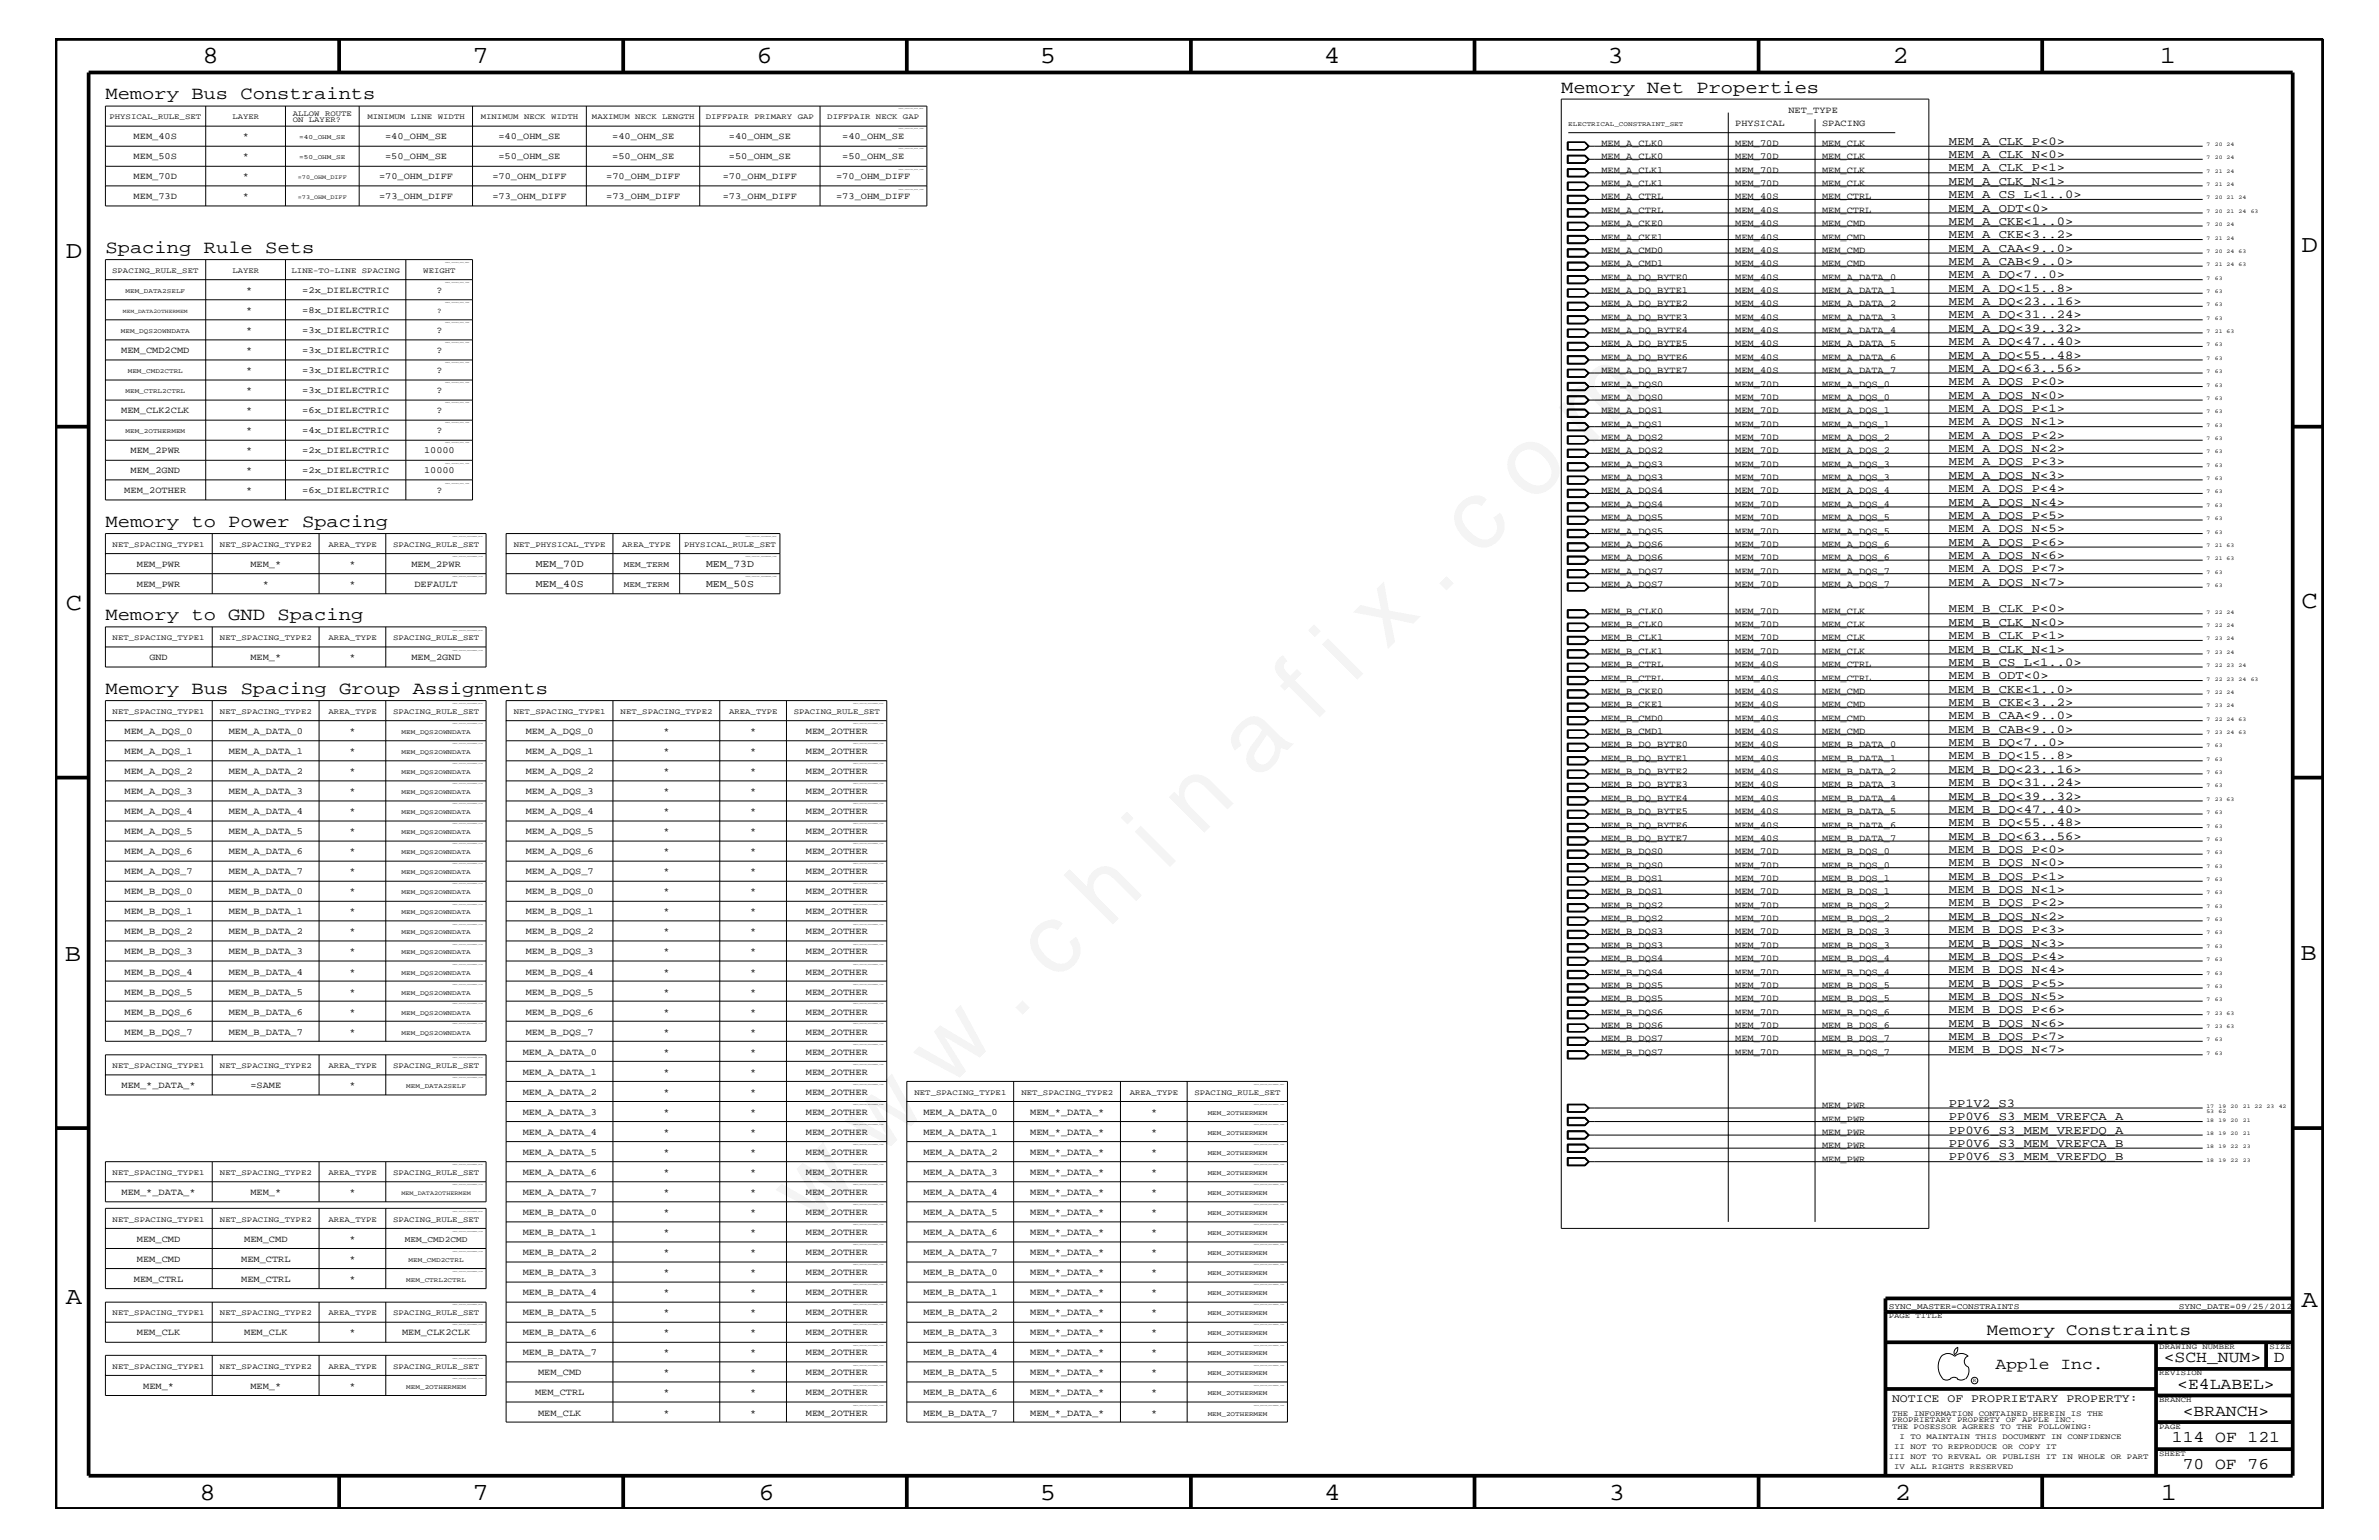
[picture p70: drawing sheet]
<svg xmlns="http://www.w3.org/2000/svg" width="432mm" height="279mm" viewBox="0 0 432 279" stroke-linecap="round" stroke-linejoin="round" font-family="sans-serif">
<defs><g id="words">
<text font-size="17.6" x="147.1" y="222.6" transform="rotate(-45 147.1 222.6)">w w w . c h i n a f i x . c o m</text>
<g font-size="4.5">
<text x="36.7" y="11.5">8</text>
<text x="85.8" y="11.5">7</text>
<text x="137.3" y="11.5">6</text>
<text x="188.7" y="11.5">5</text>
<text x="240.3" y="11.5">4</text>
<text x="291.8" y="11.5">3</text>
<text x="343.5" y="11.5">2</text>
<text x="392" y="11.5">1</text>
<text x="11.9" y="46.8">D</text>
<text x="417.7" y="45.7">D</text>
<text x="11.9" y="110.6">C</text>
<text x="417.7" y="110.3">C</text>
<text x="11.8" y="174.3">B</text>
<text x="417.6" y="174.2">B</text>
<text x="11.9" y="236.7">A</text>
<text x="417.7" y="237.1">A</text>
<text x="36.2" y="272.1">8</text>
<text x="85.8" y="272.1">7</text>
<text x="137.7" y="272.1">6</text>
<text x="188.7" y="272.1">5</text>
<text x="240.4" y="272.1">4</text>
<text x="292" y="272.1">3</text>
<text x="343.9" y="272.1">2</text>
<text x="392.2" y="272.1">1</text>
</g>
<g font-size="3.3">
<text x="19.1" y="18">Memory Bus Constraints</text>
<text x="283.4" y="16.8">Memory Net Properties</text>
<text x="19.1" y="45.9">Spacing Rule Sets</text>
<text x="19.1" y="95.6">Memory to Power Spacing</text>
<text x="19.1" y="112.6">Memory to GND Spacing</text>
<text x="19.1" y="125.9">Memory Bus Spacing Group Assignments</text>
</g>
<g font-size="3">
<text x="360.6" y="242.3">Memory Constraints</text>
<text x="362.2" y="248.4">Apple Inc.</text>
<text x="392.7" y="247.1">&lt;SCH_NUM&gt;</text>
<text x="395.2" y="252">&lt;E4LABEL&gt;</text>
<text x="412.7" y="247.1">D</text>
<text x="396.2" y="256.8">&lt;BRANCH&gt;</text>
<text x="394.2" y="261.6">114 OF 121</text>
<text x="396.2" y="266.6">70 OF 76</text>
</g>
<g font-size="2.2">
<text x="353.7" y="28.6">MEM_A_CLK_N&lt;0&gt;</text>
<text x="353.7" y="26.3">MEM_A_CLK_P&lt;0&gt;</text>
<text x="353.7" y="31.1">MEM_A_CLK_P&lt;1&gt;</text>
<text x="353.7" y="33.6">MEM_A_CLK_N&lt;1&gt;</text>
<text x="353.7" y="35.9">MEM_A_CS_L&lt;1..0&gt;</text>
<text x="353.7" y="38.4">MEM_A_ODT&lt;0&gt;</text>
<text x="353.7" y="40.8">MEM_A_CKE&lt;1..0&gt;</text>
<text x="353.7" y="43.2">MEM_A_CKE&lt;3..2&gt;</text>
<text x="353.7" y="45.7">MEM_A_CAA&lt;9..0&gt;</text>
<text x="353.7" y="48">MEM_A_CAB&lt;9..0&gt;</text>
<text x="353.7" y="50.5">MEM_A_DQ&lt;7..0&gt;</text>
<text x="353.7" y="52.9">MEM_A_DQ&lt;15..8&gt;</text>
<text x="353.7" y="55.3">MEM_A_DQ&lt;23..16&gt;</text>
<text x="353.7" y="57.8">MEM_A_DQ&lt;31..24&gt;</text>
<text x="353.7" y="60.2">MEM_A_DQ&lt;39..32&gt;</text>
<text x="353.7" y="62.6">MEM_A_DQ&lt;47..40&gt;</text>
<text x="353.7" y="65.1">MEM_A_DQ&lt;55..48&gt;</text>
<text x="353.7" y="67.5">MEM_A_DQ&lt;63..56&gt;</text>
<text x="353.7" y="69.9">MEM_A_DQS_P&lt;0&gt;</text>
<text x="353.7" y="72.3">MEM_A_DQS_N&lt;0&gt;</text>
<text x="353.7" y="74.7">MEM_A_DQS_P&lt;1&gt;</text>
<text x="353.7" y="77.2">MEM_A_DQS_N&lt;1&gt;</text>
<text x="353.7" y="79.6">MEM_A_DQS_P&lt;2&gt;</text>
<text x="353.7" y="82">MEM_A_DQS_N&lt;2&gt;</text>
<text x="353.7" y="84.4">MEM_A_DQS_P&lt;3&gt;</text>
<text x="353.7" y="86.9">MEM_A_DQS_N&lt;3&gt;</text>
<text x="353.7" y="89.3">MEM_A_DQS_P&lt;4&gt;</text>
<text x="353.7" y="91.7">MEM_A_DQS_N&lt;4&gt;</text>
<text x="353.7" y="94.2">MEM_A_DQS_P&lt;5&gt;</text>
<text x="353.7" y="99">MEM_A_DQS_P&lt;6&gt;</text>
<text x="353.7" y="96.5">MEM_A_DQS_N&lt;5&gt;</text>
<text x="353.7" y="101.4">MEM_A_DQS_N&lt;6&gt;</text>
<text x="353.7" y="103.8">MEM_A_DQS_P&lt;7&gt;</text>
<text x="353.7" y="106.3">MEM_A_DQS_N&lt;7&gt;</text>
<text x="353.7" y="111.1">MEM_B_CLK_P&lt;0&gt;</text>
<text x="353.7" y="113.6">MEM_B_CLK_N&lt;0&gt;</text>
<text x="353.7" y="115.9">MEM_B_CLK_P&lt;1&gt;</text>
<text x="353.7" y="118.4">MEM_B_CLK_N&lt;1&gt;</text>
<text x="353.7" y="120.8">MEM_B_CS_L&lt;1..0&gt;</text>
<text x="353.7" y="123.2">MEM_B_ODT&lt;0&gt;</text>
<text x="353.7" y="125.7">MEM_B_CKE&lt;1..0&gt;</text>
<text x="353.7" y="128">MEM_B_CKE&lt;3..2&gt;</text>
<text x="353.7" y="130.5">MEM_B_CAA&lt;9..0&gt;</text>
<text x="353.7" y="133">MEM_B_CAB&lt;9..0&gt;</text>
<text x="353.7" y="135.3">MEM_B_DQ&lt;7..0&gt;</text>
<text x="353.7" y="137.8">MEM_B_DQ&lt;15..8&gt;</text>
<text x="353.7" y="140.2">MEM_B_DQ&lt;23..16&gt;</text>
<text x="353.7" y="142.6">MEM_B_DQ&lt;31..24&gt;</text>
<text x="353.7" y="145.1">MEM_B_DQ&lt;39..32&gt;</text>
<text x="353.7" y="147.5">MEM_B_DQ&lt;47..40&gt;</text>
<text x="353.7" y="149.9">MEM_B_DQ&lt;55..48&gt;</text>
<text x="353.7" y="152.3">MEM_B_DQ&lt;63..56&gt;</text>
<text x="353.7" y="154.7">MEM_B_DQS_P&lt;0&gt;</text>
<text x="353.7" y="157.2">MEM_B_DQS_N&lt;0&gt;</text>
<text x="353.7" y="159.6">MEM_B_DQS_P&lt;1&gt;</text>
<text x="353.7" y="162">MEM_B_DQS_N&lt;1&gt;</text>
<text x="353.7" y="164.5">MEM_B_DQS_P&lt;2&gt;</text>
<text x="353.7" y="166.9">MEM_B_DQS_N&lt;2&gt;</text>
<text x="353.7" y="169.3">MEM_B_DQS_P&lt;3&gt;</text>
<text x="353.7" y="171.7">MEM_B_DQS_N&lt;3&gt;</text>
<text x="353.7" y="174.2">MEM_B_DQS_P&lt;4&gt;</text>
<text x="353.7" y="176.6">MEM_B_DQS_N&lt;4&gt;</text>
<text x="353.7" y="179">MEM_B_DQS_P&lt;5&gt;</text>
<text x="353.7" y="183.8">MEM_B_DQS_P&lt;6&gt;</text>
<text x="353.7" y="181.4">MEM_B_DQS_N&lt;5&gt;</text>
<text x="353.7" y="186.3">MEM_B_DQS_N&lt;6&gt;</text>
<text x="353.7" y="188.7">MEM_B_DQS_P&lt;7&gt;</text>
<text x="353.7" y="191.1">MEM_B_DQS_N&lt;7&gt;</text>
<text x="353.7" y="200.9">PP1V2_S3</text>
<text x="353.7" y="203.2">PP0V6_S3_MEM_VREFCA_A</text>
<text x="353.7" y="205.7">PP0V6_S3_MEM_VREFDQ_A</text>
<text x="353.7" y="208.1">PP0V6_S3_MEM_VREFCA_B</text>
<text x="353.7" y="210.5">PP0V6_S3_MEM_VREFDQ_B</text>
</g>
<text font-size="2.1" x="343.4" y="254.4">NOTICE OF PROPRIETARY PROPERTY:</text>
<g font-size="1.9">
<text x="97.2" y="102.9">MEM_70D</text>
<text x="97.2" y="106.5">MEM_40S</text>
<text x="128.1" y="106.5">MEM_50S</text>
<text x="128.1" y="102.9">MEM_73D</text>
</g>
<g font-size="1.7">
<text x="315" y="22.9">PHYSICAL</text>
<text x="324.6" y="20.4">NET_TYPE</text>
<text x="330.7" y="22.9">SPACING</text>
<text x="24.3" y="25.3">MEM_40S</text>
<text x="24.3" y="28.9">MEM_50S</text>
<text x="44.1" y="25.3">*</text>
<text x="44.1" y="28.9">*</text>
<text x="69.9" y="25.3">=40_OHM_SE</text>
<text x="69.9" y="28.9">=50_OHM_SE</text>
<text x="90.5" y="25.3">=40_OHM_SE</text>
<text x="90.5" y="28.9">=50_OHM_SE</text>
<text x="111.1" y="28.9">=50_OHM_SE</text>
<text x="111.1" y="25.3">=40_OHM_SE</text>
<text x="132.3" y="25.3">=40_OHM_SE</text>
<text x="132.3" y="28.9">=50_OHM_SE</text>
<text x="152.9" y="25.3">=40_OHM_SE</text>
<text x="152.9" y="28.9">=50_OHM_SE</text>
<text x="290.7" y="28.9">MEM_A_CLK0</text>
<text x="290.7" y="26.5">MEM_A_CLK0</text>
<text x="315" y="28.9">MEM_70D</text>
<text x="315" y="26.5">MEM_70D</text>
<text x="330.7" y="28.9">MEM_CLK</text>
<text x="330.7" y="26.5">MEM_CLK</text>
<text x="24.3" y="32.5">MEM_70D</text>
<text x="44.1" y="32.5">*</text>
<text x="68.8" y="32.5">=70_OHM_DIFF</text>
<text x="89.4" y="32.5">=70_OHM_DIFF</text>
<text x="110" y="32.5">=70_OHM_DIFF</text>
<text x="131.2" y="32.5">=70_OHM_DIFF</text>
<text x="151.8" y="32.5">=70_OHM_DIFF</text>
<text x="290.7" y="31.4">MEM_A_CLK1</text>
<text x="290.7" y="33.7">MEM_A_CLK1</text>
<text x="315" y="31.4">MEM_70D</text>
<text x="315" y="33.7">MEM_70D</text>
<text x="330.7" y="31.4">MEM_CLK</text>
<text x="330.7" y="33.7">MEM_CLK</text>
<text x="24.3" y="36.2">MEM_73D</text>
<text x="44.1" y="36.2">*</text>
<text x="68.8" y="36.2">=73_OHM_DIFF</text>
<text x="89.4" y="36.2">=73_OHM_DIFF</text>
<text x="110" y="36.2">=73_OHM_DIFF</text>
<text x="131.2" y="36.2">=73_OHM_DIFF</text>
<text x="151.8" y="36.2">=73_OHM_DIFF</text>
<text x="290.7" y="36.2">MEM_A_CTRL</text>
<text x="290.7" y="38.6">MEM_A_CTRL</text>
<text x="290.7" y="41">MEM_A_CKE0</text>
<text x="315" y="36.2">MEM_40S</text>
<text x="315" y="38.6">MEM_40S</text>
<text x="315" y="41">MEM_40S</text>
<text x="330.7" y="36.2">MEM_CTRL</text>
<text x="330.7" y="38.6">MEM_CTRL</text>
<text x="330.7" y="41">MEM_CMD</text>
<text x="290.7" y="43.5">MEM_A_CKE1</text>
<text x="290.7" y="45.9">MEM_A_CMD0</text>
<text x="315" y="43.5">MEM_40S</text>
<text x="315" y="45.9">MEM_40S</text>
<text x="330.7" y="45.9">MEM_CMD</text>
<text x="330.7" y="43.5">MEM_CMD</text>
<text x="44.7" y="53.2">*</text>
<text x="54.9" y="53.2">=2x_DIELECTRIC</text>
<text x="79.2" y="53.2">?</text>
<text x="290.7" y="50.7">MEM_A_DQ_BYTE0</text>
<text x="290.7" y="53.2">MEM_A_DQ_BYTE1</text>
<text x="290.7" y="48.3">MEM_A_CMD1</text>
<text x="315" y="48.3">MEM_40S</text>
<text x="315" y="50.7">MEM_40S</text>
<text x="315" y="53.2">MEM_40S</text>
<text x="330.7" y="48.3">MEM_CMD</text>
<text x="330.7" y="50.7">MEM_A_DATA_0</text>
<text x="330.7" y="53.2">MEM_A_DATA_1</text>
<text x="44.7" y="56.8">*</text>
<text x="54.9" y="56.8">=8x_DIELECTRIC</text>
<text x="290.7" y="55.6">MEM_A_DQ_BYTE2</text>
<text x="290.7" y="58">MEM_A_DQ_BYTE3</text>
<text x="315" y="55.6">MEM_40S</text>
<text x="315" y="58">MEM_40S</text>
<text x="330.7" y="55.6">MEM_A_DATA_2</text>
<text x="330.7" y="58">MEM_A_DATA_3</text>
<text x="22" y="64">MEM_CMD2CMD</text>
<text x="44.7" y="64">*</text>
<text x="44.7" y="60.4">*</text>
<text x="54.9" y="64">=3x_DIELECTRIC</text>
<text x="54.9" y="60.4">=3x_DIELECTRIC</text>
<text x="79.2" y="64">?</text>
<text x="79.2" y="60.4">?</text>
<text x="290.7" y="60.4">MEM_A_DQ_BYTE4</text>
<text x="290.7" y="62.9">MEM_A_DQ_BYTE5</text>
<text x="290.7" y="65.3">MEM_A_DQ_BYTE6</text>
<text x="315" y="60.4">MEM_40S</text>
<text x="315" y="62.9">MEM_40S</text>
<text x="315" y="65.3">MEM_40S</text>
<text x="330.7" y="60.4">MEM_A_DATA_4</text>
<text x="330.7" y="62.9">MEM_A_DATA_5</text>
<text x="330.7" y="65.3">MEM_A_DATA_6</text>
<text x="44.7" y="71.3">*</text>
<text x="44.7" y="67.7">*</text>
<text x="54.9" y="71.3">=3x_DIELECTRIC</text>
<text x="54.9" y="67.7">=3x_DIELECTRIC</text>
<text x="79.2" y="71.3">?</text>
<text x="79.2" y="67.7">?</text>
<text x="290.7" y="67.7">MEM_A_DQ_BYTE7</text>
<text x="290.7" y="70.1">MEM_A_DQS0</text>
<text x="315" y="67.7">MEM_40S</text>
<text x="315" y="70.1">MEM_70D</text>
<text x="330.7" y="67.7">MEM_A_DATA_7</text>
<text x="330.7" y="70.1">MEM_A_DQS_0</text>
<text x="22" y="75">MEM_CLK2CLK</text>
<text x="44.7" y="75">*</text>
<text x="54.9" y="75">=6x_DIELECTRIC</text>
<text x="79.2" y="75">?</text>
<text x="290.7" y="72.6">MEM_A_DQS0</text>
<text x="290.7" y="75">MEM_A_DQS1</text>
<text x="290.7" y="77.4">MEM_A_DQS1</text>
<text x="315" y="72.6">MEM_70D</text>
<text x="315" y="75">MEM_70D</text>
<text x="315" y="77.4">MEM_70D</text>
<text x="330.7" y="72.6">MEM_A_DQS_0</text>
<text x="330.7" y="75">MEM_A_DQS_1</text>
<text x="330.7" y="77.4">MEM_A_DQS_1</text>
<text x="23.7" y="82.2">MEM_2PWR</text>
<text x="44.7" y="82.2">*</text>
<text x="44.7" y="78.6">*</text>
<text x="54.9" y="82.2">=2x_DIELECTRIC</text>
<text x="54.9" y="78.6">=4x_DIELECTRIC</text>
<text x="77" y="82.2">10000</text>
<text x="79.2" y="78.6">?</text>
<text x="290.7" y="79.9">MEM_A_DQS2</text>
<text x="290.7" y="82.2">MEM_A_DQS2</text>
<text x="315" y="79.9">MEM_70D</text>
<text x="315" y="82.2">MEM_70D</text>
<text x="330.7" y="79.9">MEM_A_DQS_2</text>
<text x="330.7" y="82.2">MEM_A_DQS_2</text>
<text x="22.6" y="89.5">MEM_2OTHER</text>
<text x="23.7" y="85.9">MEM_2GND</text>
<text x="44.7" y="89.5">*</text>
<text x="44.7" y="85.9">*</text>
<text x="54.9" y="85.9">=2x_DIELECTRIC</text>
<text x="54.9" y="89.5">=6x_DIELECTRIC</text>
<text x="77" y="85.9">10000</text>
<text x="79.2" y="89.5">?</text>
<text x="290.7" y="84.7">MEM_A_DQS3</text>
<text x="290.7" y="87.1">MEM_A_DQS3</text>
<text x="290.7" y="89.5">MEM_A_DQS4</text>
<text x="315" y="84.7">MEM_70D</text>
<text x="315" y="87.1">MEM_70D</text>
<text x="315" y="89.5">MEM_70D</text>
<text x="330.7" y="84.7">MEM_A_DQS_3</text>
<text x="330.7" y="87.1">MEM_A_DQS_3</text>
<text x="330.7" y="89.5">MEM_A_DQS_4</text>
<text x="290.7" y="92">MEM_A_DQS4</text>
<text x="290.7" y="94.3">MEM_A_DQS5</text>
<text x="315" y="92">MEM_70D</text>
<text x="315" y="94.3">MEM_70D</text>
<text x="330.7" y="92">MEM_A_DQS_4</text>
<text x="330.7" y="94.3">MEM_A_DQS_5</text>
<text x="290.7" y="99.3">MEM_A_DQS6</text>
<text x="290.7" y="96.8">MEM_A_DQS5</text>
<text x="290.7" y="101.6">MEM_A_DQS6</text>
<text x="315" y="99.3">MEM_70D</text>
<text x="315" y="96.8">MEM_70D</text>
<text x="315" y="101.6">MEM_70D</text>
<text x="330.7" y="99.3">MEM_A_DQS_6</text>
<text x="330.7" y="96.8">MEM_A_DQS_5</text>
<text x="330.7" y="101.6">MEM_A_DQS_6</text>
<text x="24.8" y="102.9">MEM_PWR</text>
<text x="24.8" y="106.5">MEM_PWR</text>
<text x="45.5" y="102.9">MEM_*</text>
<text x="47.7" y="106.5">*</text>
<text x="63.5" y="102.9">*</text>
<text x="63.5" y="106.5">*</text>
<text x="74.7" y="102.9">MEM_2PWR</text>
<text x="75.2" y="106.5">DEFAULT</text>
<text x="290.7" y="104.1">MEM_A_DQS7</text>
<text x="290.7" y="106.5">MEM_A_DQS7</text>
<text x="315" y="104.1">MEM_70D</text>
<text x="315" y="106.5">MEM_70D</text>
<text x="330.7" y="104.1">MEM_A_DQS_7</text>
<text x="330.7" y="106.5">MEM_A_DQS_7</text>
<text x="290.7" y="111.4">MEM_B_CLK0</text>
<text x="290.7" y="113.7">MEM_B_CLK0</text>
<text x="315" y="111.4">MEM_70D</text>
<text x="315" y="113.7">MEM_70D</text>
<text x="330.7" y="111.4">MEM_CLK</text>
<text x="330.7" y="113.7">MEM_CLK</text>
<text x="27.1" y="119.8">GND</text>
<text x="45.5" y="119.8">MEM_*</text>
<text x="63.5" y="119.8">*</text>
<text x="74.7" y="119.8">MEM_2GND</text>
<text x="290.7" y="116.2">MEM_B_CLK1</text>
<text x="290.7" y="118.6">MEM_B_CLK1</text>
<text x="315" y="116.2">MEM_70D</text>
<text x="315" y="118.6">MEM_70D</text>
<text x="330.7" y="116.2">MEM_CLK</text>
<text x="330.7" y="118.6">MEM_CLK</text>
<text x="290.7" y="121">MEM_B_CTRL</text>
<text x="290.7" y="123.5">MEM_B_CTRL</text>
<text x="290.7" y="125.9">MEM_B_CKE0</text>
<text x="315" y="125.9">MEM_40S</text>
<text x="315" y="121">MEM_40S</text>
<text x="315" y="123.5">MEM_40S</text>
<text x="330.7" y="121">MEM_CTRL</text>
<text x="330.7" y="123.5">MEM_CTRL</text>
<text x="330.7" y="125.9">MEM_CMD</text>
<text x="290.7" y="128.3">MEM_B_CKE1</text>
<text x="290.7" y="130.8">MEM_B_CMD0</text>
<text x="315" y="128.3">MEM_40S</text>
<text x="315" y="130.8">MEM_40S</text>
<text x="330.7" y="128.3">MEM_CMD</text>
<text x="330.7" y="130.8">MEM_CMD</text>
<text x="22.6" y="133.2">MEM_A_DQS_0</text>
<text x="22.6" y="136.8">MEM_A_DQS_1</text>
<text x="41.5" y="133.2">MEM_A_DATA_0</text>
<text x="41.5" y="136.8">MEM_A_DATA_1</text>
<text x="63.5" y="133.2">*</text>
<text x="63.5" y="136.8">*</text>
<text x="95.4" y="136.8">MEM_A_DQS_1</text>
<text x="95.4" y="133.2">MEM_A_DQS_0</text>
<text x="120.4" y="133.2">*</text>
<text x="120.4" y="136.8">*</text>
<text x="136.2" y="133.2">*</text>
<text x="136.2" y="136.8">*</text>
<text x="146.3" y="136.8">MEM_2OTHER</text>
<text x="146.3" y="133.2">MEM_2OTHER</text>
<text x="290.7" y="133.2">MEM_B_CMD1</text>
<text x="290.7" y="135.6">MEM_B_DQ_BYTE0</text>
<text x="315" y="133.2">MEM_40S</text>
<text x="315" y="135.6">MEM_40S</text>
<text x="330.7" y="133.2">MEM_CMD</text>
<text x="330.7" y="135.6">MEM_B_DATA_0</text>
<text x="22.6" y="140.4">MEM_A_DQS_2</text>
<text x="41.5" y="140.4">MEM_A_DATA_2</text>
<text x="63.5" y="140.4">*</text>
<text x="95.4" y="140.4">MEM_A_DQS_2</text>
<text x="120.4" y="140.4">*</text>
<text x="136.2" y="140.4">*</text>
<text x="146.3" y="140.4">MEM_2OTHER</text>
<text x="290.7" y="140.4">MEM_B_DQ_BYTE2</text>
<text x="290.7" y="138">MEM_B_DQ_BYTE1</text>
<text x="290.7" y="142.9">MEM_B_DQ_BYTE3</text>
<text x="315" y="140.4">MEM_40S</text>
<text x="315" y="138">MEM_40S</text>
<text x="315" y="142.9">MEM_40S</text>
<text x="330.7" y="140.4">MEM_B_DATA_2</text>
<text x="330.7" y="138">MEM_B_DATA_1</text>
<text x="330.7" y="142.9">MEM_B_DATA_3</text>
<text x="22.6" y="144">MEM_A_DQS_3</text>
<text x="22.6" y="147.7">MEM_A_DQS_4</text>
<text x="41.5" y="144">MEM_A_DATA_3</text>
<text x="41.5" y="147.7">MEM_A_DATA_4</text>
<text x="63.5" y="144">*</text>
<text x="63.5" y="147.7">*</text>
<text x="95.4" y="144">MEM_A_DQS_3</text>
<text x="95.4" y="147.7">MEM_A_DQS_4</text>
<text x="120.4" y="144">*</text>
<text x="120.4" y="147.7">*</text>
<text x="136.2" y="144">*</text>
<text x="136.2" y="147.7">*</text>
<text x="146.3" y="144">MEM_2OTHER</text>
<text x="146.3" y="147.7">MEM_2OTHER</text>
<text x="290.7" y="145.3">MEM_B_DQ_BYTE4</text>
<text x="290.7" y="147.7">MEM_B_DQ_BYTE5</text>
<text x="315" y="145.3">MEM_40S</text>
<text x="315" y="147.7">MEM_40S</text>
<text x="330.7" y="145.3">MEM_B_DATA_4</text>
<text x="330.7" y="147.7">MEM_B_DATA_5</text>
<text x="22.6" y="151.3">MEM_A_DQS_5</text>
<text x="22.6" y="155">MEM_A_DQS_6</text>
<text x="41.5" y="151.3">MEM_A_DATA_5</text>
<text x="41.5" y="155">MEM_A_DATA_6</text>
<text x="63.5" y="151.3">*</text>
<text x="63.5" y="155">*</text>
<text x="95.4" y="151.3">MEM_A_DQS_5</text>
<text x="95.4" y="155">MEM_A_DQS_6</text>
<text x="120.4" y="151.3">*</text>
<text x="120.4" y="155">*</text>
<text x="136.2" y="151.3">*</text>
<text x="136.2" y="155">*</text>
<text x="146.3" y="151.3">MEM_2OTHER</text>
<text x="146.3" y="155">MEM_2OTHER</text>
<text x="290.7" y="150.1">MEM_B_DQ_BYTE6</text>
<text x="290.7" y="152.6">MEM_B_DQ_BYTE7</text>
<text x="290.7" y="155">MEM_B_DQS0</text>
<text x="315" y="150.1">MEM_40S</text>
<text x="315" y="152.6">MEM_40S</text>
<text x="315" y="155">MEM_70D</text>
<text x="330.7" y="150.1">MEM_B_DATA_6</text>
<text x="330.7" y="152.6">MEM_B_DATA_7</text>
<text x="330.7" y="155">MEM_B_DQS_0</text>
<text x="22.6" y="158.6">MEM_A_DQS_7</text>
<text x="41.5" y="158.6">MEM_A_DATA_7</text>
<text x="63.5" y="158.6">*</text>
<text x="95.4" y="158.6">MEM_A_DQS_7</text>
<text x="120.4" y="158.6">*</text>
<text x="136.2" y="158.6">*</text>
<text x="146.3" y="158.6">MEM_2OTHER</text>
<text x="290.7" y="157.4">MEM_B_DQS0</text>
<text x="290.7" y="159.9">MEM_B_DQS1</text>
<text x="315" y="157.4">MEM_70D</text>
<text x="315" y="159.9">MEM_70D</text>
<text x="330.7" y="157.4">MEM_B_DQS_0</text>
<text x="330.7" y="159.9">MEM_B_DQS_1</text>
<text x="22.6" y="165.9">MEM_B_DQS_1</text>
<text x="22.6" y="162.2">MEM_B_DQS_0</text>
<text x="41.5" y="165.9">MEM_B_DATA_1</text>
<text x="41.5" y="162.2">MEM_B_DATA_0</text>
<text x="63.5" y="165.9">*</text>
<text x="63.5" y="162.2">*</text>
<text x="95.4" y="162.2">MEM_B_DQS_0</text>
<text x="95.4" y="165.9">MEM_B_DQS_1</text>
<text x="120.4" y="162.2">*</text>
<text x="120.4" y="165.9">*</text>
<text x="136.2" y="162.2">*</text>
<text x="136.2" y="165.9">*</text>
<text x="146.3" y="162.2">MEM_2OTHER</text>
<text x="146.3" y="165.9">MEM_2OTHER</text>
<text x="290.7" y="162.2">MEM_B_DQS1</text>
<text x="290.7" y="164.7">MEM_B_DQS2</text>
<text x="290.7" y="167.1">MEM_B_DQS2</text>
<text x="315" y="162.2">MEM_70D</text>
<text x="315" y="164.7">MEM_70D</text>
<text x="315" y="167.1">MEM_70D</text>
<text x="330.7" y="162.2">MEM_B_DQS_1</text>
<text x="330.7" y="164.7">MEM_B_DQS_2</text>
<text x="330.7" y="167.1">MEM_B_DQS_2</text>
<text x="22.6" y="173.2">MEM_B_DQS_3</text>
<text x="22.6" y="169.5">MEM_B_DQS_2</text>
<text x="41.5" y="173.2">MEM_B_DATA_3</text>
<text x="41.5" y="169.5">MEM_B_DATA_2</text>
<text x="63.5" y="173.2">*</text>
<text x="63.5" y="169.5">*</text>
<text x="95.4" y="169.5">MEM_B_DQS_2</text>
<text x="95.4" y="173.2">MEM_B_DQS_3</text>
<text x="120.4" y="169.5">*</text>
<text x="120.4" y="173.2">*</text>
<text x="136.2" y="173.2">*</text>
<text x="136.2" y="169.5">*</text>
<text x="146.3" y="169.5">MEM_2OTHER</text>
<text x="146.3" y="173.2">MEM_2OTHER</text>
<text x="290.7" y="169.5">MEM_B_DQS3</text>
<text x="290.7" y="172">MEM_B_DQS3</text>
<text x="315" y="169.5">MEM_70D</text>
<text x="315" y="172">MEM_70D</text>
<text x="330.7" y="169.5">MEM_B_DQS_3</text>
<text x="330.7" y="172">MEM_B_DQS_3</text>
<text x="22.6" y="176.8">MEM_B_DQS_4</text>
<text x="41.5" y="176.8">MEM_B_DATA_4</text>
<text x="63.5" y="176.8">*</text>
<text x="95.4" y="176.8">MEM_B_DQS_4</text>
<text x="120.4" y="176.8">*</text>
<text x="136.2" y="176.8">*</text>
<text x="146.3" y="176.8">MEM_2OTHER</text>
<text x="290.7" y="174.4">MEM_B_DQS4</text>
<text x="290.7" y="176.8">MEM_B_DQS4</text>
<text x="290.7" y="179.3">MEM_B_DQS5</text>
<text x="315" y="174.4">MEM_70D</text>
<text x="315" y="176.8">MEM_70D</text>
<text x="315" y="179.3">MEM_70D</text>
<text x="330.7" y="174.4">MEM_B_DQS_4</text>
<text x="330.7" y="176.8">MEM_B_DQS_4</text>
<text x="330.7" y="179.3">MEM_B_DQS_5</text>
<text x="22.6" y="180.5">MEM_B_DQS_5</text>
<text x="22.6" y="184.1">MEM_B_DQS_6</text>
<text x="41.5" y="180.5">MEM_B_DATA_5</text>
<text x="41.5" y="184.1">MEM_B_DATA_6</text>
<text x="63.5" y="180.5">*</text>
<text x="63.5" y="184.1">*</text>
<text x="95.4" y="180.5">MEM_B_DQS_5</text>
<text x="95.4" y="184.1">MEM_B_DQS_6</text>
<text x="120.4" y="180.5">*</text>
<text x="120.4" y="184.1">*</text>
<text x="136.2" y="180.5">*</text>
<text x="136.2" y="184.1">*</text>
<text x="146.3" y="180.5">MEM_2OTHER</text>
<text x="146.3" y="184.1">MEM_2OTHER</text>
<text x="290.7" y="184.1">MEM_B_DQS6</text>
<text x="290.7" y="181.6">MEM_B_DQS5</text>
<text x="315" y="184.1">MEM_70D</text>
<text x="315" y="181.6">MEM_70D</text>
<text x="330.7" y="184.1">MEM_B_DQS_6</text>
<text x="330.7" y="181.6">MEM_B_DQS_5</text>
<text x="22.6" y="187.7">MEM_B_DQS_7</text>
<text x="41.5" y="187.7">MEM_B_DATA_7</text>
<text x="63.5" y="187.7">*</text>
<text x="94.9" y="191.4">MEM_A_DATA_0</text>
<text x="95.4" y="187.7">MEM_B_DQS_7</text>
<text x="120.4" y="191.4">*</text>
<text x="120.4" y="187.7">*</text>
<text x="136.2" y="187.7">*</text>
<text x="136.2" y="191.4">*</text>
<text x="146.3" y="191.4">MEM_2OTHER</text>
<text x="146.3" y="187.7">MEM_2OTHER</text>
<text x="290.7" y="186.5">MEM_B_DQS6</text>
<text x="290.7" y="188.9">MEM_B_DQS7</text>
<text x="290.7" y="191.4">MEM_B_DQS7</text>
<text x="315" y="186.5">MEM_70D</text>
<text x="315" y="188.9">MEM_70D</text>
<text x="315" y="191.4">MEM_70D</text>
<text x="330.7" y="186.5">MEM_B_DQS_6</text>
<text x="330.7" y="188.9">MEM_B_DQS_7</text>
<text x="330.7" y="191.4">MEM_B_DQS_7</text>
<text x="22.1" y="197.4">MEM_*_DATA_*</text>
<text x="45.5" y="197.4">=SAME</text>
<text x="63.5" y="197.4">*</text>
<text x="94.9" y="195">MEM_A_DATA_1</text>
<text x="120.4" y="195">*</text>
<text x="136.2" y="195">*</text>
<text x="146.3" y="195">MEM_2OTHER</text>
<text x="94.9" y="202.3">MEM_A_DATA_3</text>
<text x="94.9" y="198.7">MEM_A_DATA_2</text>
<text x="120.4" y="202.3">*</text>
<text x="120.4" y="198.7">*</text>
<text x="136.2" y="202.3">*</text>
<text x="136.2" y="198.7">*</text>
<text x="146.3" y="202.3">MEM_2OTHER</text>
<text x="146.3" y="198.7">MEM_2OTHER</text>
<text x="167.6" y="202.3">MEM_A_DATA_0</text>
<text x="187" y="202.3">MEM_*_DATA_*</text>
<text x="208.9" y="202.3">*</text>
<text x="330.7" y="201">MEM_PWR</text>
<text x="330.7" y="203.5">MEM_PWR</text>
<text x="94.9" y="209.6">MEM_A_DATA_5</text>
<text x="94.9" y="205.9">MEM_A_DATA_4</text>
<text x="120.4" y="209.6">*</text>
<text x="120.4" y="205.9">*</text>
<text x="136.2" y="209.6">*</text>
<text x="136.2" y="205.9">*</text>
<text x="146.3" y="209.6">MEM_2OTHER</text>
<text x="146.3" y="205.9">MEM_2OTHER</text>
<text x="167.6" y="209.6">MEM_A_DATA_2</text>
<text x="167.6" y="205.9">MEM_A_DATA_1</text>
<text x="187" y="209.6">MEM_*_DATA_*</text>
<text x="187" y="205.9">MEM_*_DATA_*</text>
<text x="208.9" y="209.6">*</text>
<text x="208.9" y="205.9">*</text>
<text x="330.7" y="205.9">MEM_PWR</text>
<text x="330.7" y="208.3">MEM_PWR</text>
<text x="94.9" y="213.2">MEM_A_DATA_6</text>
<text x="120.4" y="213.2">*</text>
<text x="136.2" y="213.2">*</text>
<text x="146.3" y="213.2">MEM_2OTHER</text>
<text x="167.6" y="213.2">MEM_A_DATA_3</text>
<text x="187" y="213.2">MEM_*_DATA_*</text>
<text x="208.9" y="213.2">*</text>
<text x="330.7" y="210.8">MEM_PWR</text>
<text x="22.1" y="216.9">MEM_*_DATA_*</text>
<text x="45.5" y="216.9">MEM_*</text>
<text x="63.5" y="216.9">*</text>
<text x="94.9" y="220.4">MEM_B_DATA_0</text>
<text x="94.9" y="216.9">MEM_A_DATA_7</text>
<text x="120.4" y="216.9">*</text>
<text x="120.4" y="220.4">*</text>
<text x="136.2" y="216.9">*</text>
<text x="136.2" y="220.4">*</text>
<text x="146.3" y="220.4">MEM_2OTHER</text>
<text x="146.3" y="216.9">MEM_2OTHER</text>
<text x="167.6" y="220.4">MEM_A_DATA_5</text>
<text x="167.6" y="216.9">MEM_A_DATA_4</text>
<text x="187" y="220.4">MEM_*_DATA_*</text>
<text x="187" y="216.9">MEM_*_DATA_*</text>
<text x="208.9" y="220.4">*</text>
<text x="208.9" y="216.9">*</text>
<text x="24.8" y="225.3">MEM_CMD</text>
<text x="44.3" y="225.3">MEM_CMD</text>
<text x="63.5" y="225.3">*</text>
<text x="94.9" y="227.7">MEM_B_DATA_2</text>
<text x="94.9" y="224.1">MEM_B_DATA_1</text>
<text x="120.4" y="227.7">*</text>
<text x="120.4" y="224.1">*</text>
<text x="136.2" y="227.7">*</text>
<text x="136.2" y="224.1">*</text>
<text x="146.3" y="227.7">MEM_2OTHER</text>
<text x="146.3" y="224.1">MEM_2OTHER</text>
<text x="167.6" y="227.7">MEM_A_DATA_7</text>
<text x="167.6" y="224.1">MEM_A_DATA_6</text>
<text x="187" y="224.1">MEM_*_DATA_*</text>
<text x="187" y="227.7">MEM_*_DATA_*</text>
<text x="208.9" y="224.1">*</text>
<text x="208.9" y="227.7">*</text>
<text x="24.3" y="232.6">MEM_CTRL</text>
<text x="24.8" y="229">MEM_CMD</text>
<text x="43.8" y="229">MEM_CTRL</text>
<text x="43.8" y="232.6">MEM_CTRL</text>
<text x="63.5" y="229">*</text>
<text x="63.5" y="232.6">*</text>
<text x="94.9" y="231.3">MEM_B_DATA_3</text>
<text x="120.4" y="231.3">*</text>
<text x="136.2" y="231.3">*</text>
<text x="146.3" y="231.3">MEM_2OTHER</text>
<text x="167.6" y="231.3">MEM_B_DATA_0</text>
<text x="187" y="231.3">MEM_*_DATA_*</text>
<text x="208.9" y="231.3">*</text>
<text x="94.9" y="238.6">MEM_B_DATA_5</text>
<text x="94.9" y="235">MEM_B_DATA_4</text>
<text x="120.4" y="238.6">*</text>
<text x="120.4" y="235">*</text>
<text x="136.2" y="238.6">*</text>
<text x="136.2" y="235">*</text>
<text x="146.3" y="238.6">MEM_2OTHER</text>
<text x="146.3" y="235">MEM_2OTHER</text>
<text x="167.6" y="238.6">MEM_B_DATA_2</text>
<text x="167.6" y="235">MEM_B_DATA_1</text>
<text x="187" y="238.6">MEM_*_DATA_*</text>
<text x="187" y="235">MEM_*_DATA_*</text>
<text x="208.9" y="238.6">*</text>
<text x="208.9" y="235">*</text>
<text x="24.8" y="242.3">MEM_CLK</text>
<text x="44.3" y="242.3">MEM_CLK</text>
<text x="63.5" y="242.3">*</text>
<text x="73" y="242.3">MEM_CLK2CLK</text>
<text x="94.9" y="242.3">MEM_B_DATA_6</text>
<text x="94.9" y="245.9">MEM_B_DATA_7</text>
<text x="120.4" y="242.3">*</text>
<text x="120.4" y="245.9">*</text>
<text x="136.2" y="242.3">*</text>
<text x="136.2" y="245.9">*</text>
<text x="146.3" y="242.3">MEM_2OTHER</text>
<text x="146.3" y="245.9">MEM_2OTHER</text>
<text x="167.6" y="245.9">MEM_B_DATA_4</text>
<text x="167.6" y="242.3">MEM_B_DATA_3</text>
<text x="187" y="245.9">MEM_*_DATA_*</text>
<text x="187" y="242.3">MEM_*_DATA_*</text>
<text x="208.9" y="245.9">*</text>
<text x="208.9" y="242.3">*</text>
<text x="26" y="252">MEM_*</text>
<text x="45.5" y="252">MEM_*</text>
<text x="63.5" y="252">*</text>
<text x="97.7" y="249.5">MEM_CMD</text>
<text x="120.4" y="249.5">*</text>
<text x="136.2" y="249.5">*</text>
<text x="146.3" y="249.5">MEM_2OTHER</text>
<text x="167.6" y="249.5">MEM_B_DATA_5</text>
<text x="187" y="249.5">MEM_*_DATA_*</text>
<text x="208.9" y="249.5">*</text>
<text x="97.1" y="253.2">MEM_CTRL</text>
<text x="97.7" y="256.8">MEM_CLK</text>
<text x="120.4" y="256.8">*</text>
<text x="120.4" y="253.2">*</text>
<text x="136.2" y="253.2">*</text>
<text x="136.2" y="256.8">*</text>
<text x="146.3" y="256.8">MEM_2OTHER</text>
<text x="146.3" y="253.2">MEM_2OTHER</text>
<text x="167.6" y="256.8">MEM_B_DATA_7</text>
<text x="167.6" y="253.2">MEM_B_DATA_6</text>
<text x="187" y="256.8">MEM_*_DATA_*</text>
<text x="187" y="253.2">MEM_*_DATA_*</text>
<text x="208.9" y="256.8">*</text>
<text x="208.9" y="253.2">*</text>
</g>
<g font-size="1.5">
<text x="113.2" y="102.9">MEM_TERM</text>
<text x="113.2" y="106.5">MEM_TERM</text>
<text x="73.5" y="225.3">MEM_CMD2CMD</text>
<text x="342.8" y="237.4">SYNC_MASTER=CONSTRAINTS</text>
<text x="395.5" y="237.4">SYNC_DATE=09/25/2012</text>
</g>
<g font-size="1.4">
<text x="19.9" y="21.6">PHYSICAL_RULE_SET</text>
<text x="42.2" y="21.6">LAYER</text>
<text x="53.1" y="21">ALLOW ROUTE</text>
<text x="53.1" y="22.2">ON LAYER?</text>
<text x="66.7" y="21.6">MINIMUM LINE WIDTH</text>
<text x="87.2" y="21.6">MINIMUM NECK WIDTH</text>
<text x="107.4" y="21.6">MAXIMUM NECK LENGTH</text>
<text x="128.1" y="21.6">DIFFPAIR PRIMARY GAP</text>
<text x="150.2" y="21.6">DIFFPAIR NECK GAP</text>
<text x="20.4" y="49.6">SPACING_RULE_SET</text>
<text x="42.2" y="49.6">LAYER</text>
<text x="52.9" y="49.6">LINE-TO-LINE SPACING</text>
<text x="76.8" y="49.6">WEIGHT</text>
<text x="79.3" y="56.8">?</text>
<text x="20.4" y="99.3">NET_SPACING_TYPE1</text>
<text x="39.9" y="99.3">NET_SPACING_TYPE2</text>
<text x="59.6" y="99.3">AREA_TYPE</text>
<text x="71.3" y="99.3">SPACING_RULE_SET</text>
<text x="93.3" y="99.3">NET_PHYSICAL_TYPE</text>
<text x="112.9" y="99.3">AREA_TYPE</text>
<text x="124.2" y="99.3">PHYSICAL_RULE_SET</text>
<text x="20.4" y="116.2">NET_SPACING_TYPE1</text>
<text x="39.9" y="116.2">NET_SPACING_TYPE2</text>
<text x="59.6" y="116.2">AREA_TYPE</text>
<text x="71.3" y="116.2">SPACING_RULE_SET</text>
<text x="20.4" y="129.6">NET_SPACING_TYPE1</text>
<text x="39.9" y="129.6">NET_SPACING_TYPE2</text>
<text x="59.6" y="129.6">AREA_TYPE</text>
<text x="71.3" y="129.6">SPACING_RULE_SET</text>
<text x="93.3" y="129.6">NET_SPACING_TYPE1</text>
<text x="112.6" y="129.6">NET_SPACING_TYPE2</text>
<text x="132.3" y="129.6">AREA_TYPE</text>
<text x="144.1" y="129.6">SPACING_RULE_SET</text>
<text x="20.4" y="193.7">NET_SPACING_TYPE1</text>
<text x="39.9" y="193.7">NET_SPACING_TYPE2</text>
<text x="59.6" y="193.7">AREA_TYPE</text>
<text x="71.3" y="193.7">SPACING_RULE_SET</text>
<text x="166" y="198.7">NET_SPACING_TYPE1</text>
<text x="185.4" y="198.7">NET_SPACING_TYPE2</text>
<text x="205.1" y="198.7">AREA_TYPE</text>
<text x="216.8" y="198.7">SPACING_RULE_SET</text>
<text x="20.4" y="213.2">NET_SPACING_TYPE1</text>
<text x="39.9" y="213.2">NET_SPACING_TYPE2</text>
<text x="59.6" y="213.2">AREA_TYPE</text>
<text x="71.3" y="213.2">SPACING_RULE_SET</text>
<text x="20.4" y="221.7">NET_SPACING_TYPE1</text>
<text x="39.9" y="221.7">NET_SPACING_TYPE2</text>
<text x="59.6" y="221.7">AREA_TYPE</text>
<text x="71.3" y="221.7">SPACING_RULE_SET</text>
<text x="20.4" y="238.6">NET_SPACING_TYPE1</text>
<text x="39.9" y="238.6">NET_SPACING_TYPE2</text>
<text x="59.6" y="238.6">AREA_TYPE</text>
<text x="71.3" y="238.6">SPACING_RULE_SET</text>
<text x="342.8" y="239.2">PAGE TITLE</text>
<text x="391.9" y="244.7">DRAWING NUMBER</text>
<text x="411.9" y="244.7">SIZE</text>
<text x="20.4" y="248.4">NET_SPACING_TYPE1</text>
<text x="39.9" y="248.4">NET_SPACING_TYPE2</text>
<text x="59.6" y="248.4">AREA_TYPE</text>
<text x="71.3" y="248.4">SPACING_RULE_SET</text>
<text x="391.9" y="249.5">REVISION</text>
<text x="343.4" y="256.8">THE INFORMATION CONTAINED HEREIN IS THE</text>
<text x="391.9" y="254.4">BRANCH</text>
<text x="343.4" y="258">PROPRIETARY PROPERTY OF APPLE INC.</text>
<text x="343.4" y="259.3">THE POSESSOR AGREES TO THE FOLLOWING:</text>
<text x="343.8" y="262.9">II NOT TO REPRODUCE OR COPY IT</text>
<text x="344.8" y="261.1">I TO MAINTAIN THIS DOCUMENT IN CONFIDENCE</text>
<text x="391.9" y="259.3">PAGE</text>
<text x="342.8" y="264.7">III NOT TO REVEAL OR PUBLISH IT IN WHOLE OR PART</text>
<text x="343.8" y="266.6">IV ALL RIGHTS RESERVED</text>
<text x="391.9" y="264.1">SHEET</text>
</g>
<g font-size="1.2">
<text x="284.6" y="22.9">ELECTRICAL_CONSTRAINT_SET</text>
<text x="54.3" y="25.3">=40_OHM_SE</text>
<text x="54.3" y="28.9">=50_OHM_SE</text>
<text x="22.8" y="53.2">MEM_DATA2SELF</text>
<text x="21.9" y="60.4">MEM_DQS2OWNDATA</text>
<text x="22.8" y="71.3">MEM_CTRL2CTRL</text>
<text x="23.2" y="67.7">MEM_CMD2CTRL</text>
<text x="22.8" y="78.6">MEM_2OTHERMEM</text>
<text x="72.9" y="133.2">MEM_DQS2OWNDATA</text>
<text x="72.9" y="136.8">MEM_DQS2OWNDATA</text>
<text x="72.9" y="140.4">MEM_DQS2OWNDATA</text>
<text x="72.9" y="144">MEM_DQS2OWNDATA</text>
<text x="72.9" y="147.7">MEM_DQS2OWNDATA</text>
<text x="72.9" y="151.3">MEM_DQS2OWNDATA</text>
<text x="72.9" y="155">MEM_DQS2OWNDATA</text>
<text x="72.9" y="158.6">MEM_DQS2OWNDATA</text>
<text x="72.9" y="165.9">MEM_DQS2OWNDATA</text>
<text x="72.9" y="162.2">MEM_DQS2OWNDATA</text>
<text x="72.9" y="173.2">MEM_DQS2OWNDATA</text>
<text x="72.9" y="169.5">MEM_DQS2OWNDATA</text>
<text x="72.9" y="176.8">MEM_DQS2OWNDATA</text>
<text x="72.9" y="180.5">MEM_DQS2OWNDATA</text>
<text x="72.9" y="184.1">MEM_DQS2OWNDATA</text>
<text x="72.9" y="187.7">MEM_DQS2OWNDATA</text>
<text x="73.7" y="197.4">MEM_DATA2SELF</text>
<text x="219.2" y="202.3">MEM_2OTHERMEM</text>
<text x="219.2" y="209.6">MEM_2OTHERMEM</text>
<text x="219.2" y="205.9">MEM_2OTHERMEM</text>
<text x="219.2" y="213.2">MEM_2OTHERMEM</text>
<text x="219.2" y="220.4">MEM_2OTHERMEM</text>
<text x="219.2" y="216.9">MEM_2OTHERMEM</text>
<text x="219.2" y="224.1">MEM_2OTHERMEM</text>
<text x="219.2" y="227.7">MEM_2OTHERMEM</text>
<text x="73.7" y="232.6">MEM_CTRL2CTRL</text>
<text x="74.2" y="229">MEM_CMD2CTRL</text>
<text x="219.2" y="231.3">MEM_2OTHERMEM</text>
<text x="219.2" y="238.6">MEM_2OTHERMEM</text>
<text x="219.2" y="235">MEM_2OTHERMEM</text>
<text x="219.2" y="245.9">MEM_2OTHERMEM</text>
<text x="219.2" y="242.3">MEM_2OTHERMEM</text>
<text x="73.7" y="252">MEM_2OTHERMEM</text>
<text x="219.2" y="249.5">MEM_2OTHERMEM</text>
<text x="219.2" y="256.8">MEM_2OTHERMEM</text>
<text x="219.2" y="253.2">MEM_2OTHERMEM</text>
</g>
<g font-size="1.1">
<text x="54.1" y="32.5">=70_OHM_DIFF</text>
<text x="54.1" y="36.2">=73_OHM_DIFF</text>
<text x="72.9" y="216.9">MEM_DATA2OTHERMEM</text>
</g>
<g font-size="1">
<text x="400.5" y="28.9">7</text>
<text x="400.5" y="26.5">7</text>
<text x="402" y="28.9">20 24</text>
<text x="402" y="26.5">20 24</text>
<text x="400.5" y="31.4">7</text>
<text x="400.5" y="33.7">7</text>
<text x="402" y="31.4">21 24</text>
<text x="402" y="33.7">21 24</text>
<text x="400.5" y="36.2">7</text>
<text x="400.5" y="38.6">7</text>
<text x="400.5" y="41">7</text>
<text x="402" y="36.2">20 21</text>
<text x="402" y="38.6">20 21</text>
<text x="402" y="41">20 24</text>
<text x="406.3" y="36.2">24</text>
<text x="406.3" y="38.6">24</text>
<text x="408.5" y="38.6">63</text>
<text x="400.5" y="43.5">7</text>
<text x="400.5" y="45.9">7</text>
<text x="402" y="43.5">21 24</text>
<text x="402" y="45.9">20 24</text>
<text x="406.3" y="45.9">63</text>
<text x="400.5" y="48.3">7</text>
<text x="400.5" y="50.7">7</text>
<text x="400.5" y="53.2">7</text>
<text x="402" y="48.3">21 24</text>
<text x="402" y="50.7">63</text>
<text x="402" y="53.2">63</text>
<text x="406.3" y="48.3">63</text>
<text x="22.3" y="56.8">MEM_DATA2OTHERMEM</text>
<text x="400.5" y="55.6">7</text>
<text x="400.5" y="58">7</text>
<text x="402" y="55.6">63</text>
<text x="402" y="58">63</text>
<text x="400.5" y="60.4">7</text>
<text x="400.5" y="62.9">7</text>
<text x="400.5" y="65.3">7</text>
<text x="402" y="60.4">21 63</text>
<text x="402" y="62.9">63</text>
<text x="402" y="65.3">63</text>
<text x="400.5" y="67.7">7</text>
<text x="400.5" y="70.1">7</text>
<text x="402" y="67.7">63</text>
<text x="402" y="70.1">63</text>
<text x="400.5" y="72.6">7</text>
<text x="400.5" y="75">7</text>
<text x="400.5" y="77.4">7</text>
<text x="402" y="72.6">63</text>
<text x="402" y="75">63</text>
<text x="402" y="77.4">63</text>
<text x="400.5" y="79.9">7</text>
<text x="400.5" y="82.2">7</text>
<text x="402" y="79.9">63</text>
<text x="402" y="82.2">63</text>
<text x="400.5" y="84.7">7</text>
<text x="400.5" y="87.1">7</text>
<text x="400.5" y="89.5">7</text>
<text x="402" y="84.7">63</text>
<text x="402" y="87.1">63</text>
<text x="402" y="89.5">63</text>
<text x="400.5" y="92">7</text>
<text x="400.5" y="94.3">7</text>
<text x="402" y="92">63</text>
<text x="402" y="94.3">63</text>
<text x="400.5" y="99.3">7</text>
<text x="400.5" y="96.8">7</text>
<text x="400.5" y="101.6">7</text>
<text x="402" y="99.3">21 63</text>
<text x="402" y="96.8">63</text>
<text x="402" y="101.6">21 63</text>
<text x="400.5" y="104.1">7</text>
<text x="400.5" y="106.5">7</text>
<text x="402" y="104.1">63</text>
<text x="402" y="106.5">63</text>
<text x="400.5" y="111.4">7</text>
<text x="400.5" y="113.7">7</text>
<text x="402" y="111.4">22 24</text>
<text x="402" y="113.7">22 24</text>
<text x="400.5" y="116.2">7</text>
<text x="400.5" y="118.6">7</text>
<text x="402" y="116.2">23 24</text>
<text x="402" y="118.6">23 24</text>
<text x="400.5" y="121">7</text>
<text x="400.5" y="123.5">7</text>
<text x="400.5" y="125.9">7</text>
<text x="402" y="121">22 23</text>
<text x="402" y="123.5">22 23</text>
<text x="402" y="125.9">22 24</text>
<text x="406.3" y="121">24</text>
<text x="406.3" y="123.5">24</text>
<text x="408.5" y="123.5">63</text>
<text x="400.5" y="128.3">7</text>
<text x="400.5" y="130.8">7</text>
<text x="402" y="128.3">23 24</text>
<text x="402" y="130.8">22 24</text>
<text x="406.3" y="130.8">63</text>
<text x="400.5" y="133.2">7</text>
<text x="400.5" y="135.6">7</text>
<text x="402" y="133.2">23 24</text>
<text x="402" y="135.6">63</text>
<text x="406.3" y="133.2">63</text>
<text x="400.5" y="140.4">7</text>
<text x="400.5" y="138">7</text>
<text x="400.5" y="142.9">7</text>
<text x="402" y="140.4">63</text>
<text x="402" y="138">63</text>
<text x="402" y="142.9">63</text>
<text x="400.5" y="145.3">7</text>
<text x="400.5" y="147.7">7</text>
<text x="402" y="145.3">23 63</text>
<text x="402" y="147.7">63</text>
<text x="400.5" y="150.1">7</text>
<text x="400.5" y="152.6">7</text>
<text x="400.5" y="155">7</text>
<text x="402" y="150.1">63</text>
<text x="402" y="152.6">63</text>
<text x="402" y="155">63</text>
<text x="400.5" y="157.4">7</text>
<text x="400.5" y="159.9">7</text>
<text x="402" y="157.4">63</text>
<text x="402" y="159.9">63</text>
<text x="400.5" y="162.2">7</text>
<text x="400.5" y="164.7">7</text>
<text x="400.5" y="167.1">7</text>
<text x="402" y="162.2">63</text>
<text x="402" y="164.7">63</text>
<text x="402" y="167.1">63</text>
<text x="400.5" y="169.5">7</text>
<text x="400.5" y="172">7</text>
<text x="402" y="169.5">63</text>
<text x="402" y="172">63</text>
<text x="400.5" y="174.4">7</text>
<text x="400.5" y="176.8">7</text>
<text x="400.5" y="179.3">7</text>
<text x="402" y="174.4">63</text>
<text x="402" y="176.8">63</text>
<text x="402" y="179.3">63</text>
<text x="400.5" y="184.1">7</text>
<text x="400.5" y="181.6">7</text>
<text x="402" y="184.1">23 63</text>
<text x="402" y="181.6">63</text>
<text x="400.5" y="186.5">7</text>
<text x="400.5" y="188.9">7</text>
<text x="400.5" y="191.4">7</text>
<text x="402" y="186.5">23 63</text>
<text x="402" y="188.9">63</text>
<text x="402" y="191.4">63</text>
<text x="400.5" y="201">17</text>
<text x="400.5" y="202">53</text>
<text x="400.5" y="203.5">18</text>
<text x="402.7" y="201">19</text>
<text x="402.7" y="202">62</text>
<text x="402.7" y="203.5">19</text>
<text x="404.9" y="201">20</text>
<text x="404.9" y="203.5">20</text>
<text x="407.1" y="201">21 22</text>
<text x="407.1" y="203.5">21</text>
<text x="411.4" y="201">23</text>
<text x="413.6" y="201">42</text>
<text x="400.5" y="205.9">18</text>
<text x="400.5" y="208.3">18</text>
<text x="402.7" y="205.9">19</text>
<text x="402.7" y="208.3">19</text>
<text x="404.9" y="205.9">20</text>
<text x="404.9" y="208.3">22</text>
<text x="407.1" y="205.9">21</text>
<text x="407.1" y="208.3">23</text>
<text x="400.5" y="210.8">18</text>
<text x="402.7" y="210.8">19</text>
<text x="404.9" y="210.8">22</text>
<text x="407.1" y="210.8">23</text>
<text x="358.1" y="250.7">R</text>
</g>
<g font-size=".3">
<text x="163.1" y="19.8">TABLE_PHYSICAL_RULE_HEAD</text>
<text x="163.1" y="23.5">TABLE_PHYSICAL_RULE_ITEM</text>
<text x="163.1" y="27.1">TABLE_PHYSICAL_RULE_ITEM</text>
<text x="163.1" y="30.8">TABLE_PHYSICAL_RULE_ITEM</text>
<text x="163.1" y="34.4">TABLE_PHYSICAL_RULE_ITEM</text>
<text x="80.8" y="47.7">TABLE_SPACING_RULE_HEAD</text>
<text x="80.8" y="51.3">TABLE_SPACING_RULE_ITEM</text>
<text x="80.8" y="55">TABLE_SPACING_RULE_ITEM</text>
<text x="80.8" y="58.6">TABLE_SPACING_RULE_ITEM</text>
<text x="80.8" y="62.3">TABLE_SPACING_RULE_ITEM</text>
<text x="80.8" y="65.9">TABLE_SPACING_RULE_ITEM</text>
<text x="80.8" y="69.5">TABLE_SPACING_RULE_ITEM</text>
<text x="80.8" y="73.2">TABLE_SPACING_RULE_ITEM</text>
<text x="80.8" y="76.8">TABLE_SPACING_RULE_ITEM</text>
<text x="80.8" y="80.5">TABLE_SPACING_RULE_ITEM</text>
<text x="80.8" y="87.7">TABLE_SPACING_RULE_ITEM</text>
<text x="80.8" y="84.1">TABLE_SPACING_RULE_ITEM</text>
<text x="82.1" y="97.4">TABLE_SPACING_ASSIGNMENT_HEAD</text>
<text x="82.1" y="101">TABLE_SPACING_ASSIGNMENT_ITEM</text>
<text x="135.3" y="97.4">TABLE_PHYSICAL_ASSIGNMENT_HEAD</text>
<text x="135.3" y="101">TABLE_PHYSICAL_ASSIGNMENT_ITEM</text>
<text x="82.1" y="104.7">TABLE_SPACING_ASSIGNMENT_ITEM</text>
<text x="135.3" y="104.7">TABLE_PHYSICAL_ASSIGNMENT_ITEM</text>
<text x="82.1" y="114.4">TABLE_SPACING_ASSIGNMENT_HEAD</text>
<text x="82.1" y="118.1">TABLE_SPACING_ASSIGNMENT_ITEM</text>
<text x="82.1" y="127.7">TABLE_SPACING_ASSIGNMENT_HEAD</text>
<text x="82.1" y="131.3">TABLE_SPACING_ASSIGNMENT_ITEM</text>
<text x="154.9" y="127.7">TABLE_SPACING_ASSIGNMENT_HEAD</text>
<text x="154.9" y="131.3">TABLE_SPACING_ASSIGNMENT_ITEM</text>
<text x="82.1" y="135">TABLE_SPACING_ASSIGNMENT_ITEM</text>
<text x="154.9" y="135">TABLE_SPACING_ASSIGNMENT_ITEM</text>
<text x="82.1" y="138.6">TABLE_SPACING_ASSIGNMENT_ITEM</text>
<text x="82.1" y="142.3">TABLE_SPACING_ASSIGNMENT_ITEM</text>
<text x="154.9" y="142.3">TABLE_SPACING_ASSIGNMENT_ITEM</text>
<text x="154.9" y="138.6">TABLE_SPACING_ASSIGNMENT_ITEM</text>
<text x="82.1" y="149.5">TABLE_SPACING_ASSIGNMENT_ITEM</text>
<text x="82.1" y="145.9">TABLE_SPACING_ASSIGNMENT_ITEM</text>
<text x="154.9" y="145.9">TABLE_SPACING_ASSIGNMENT_ITEM</text>
<text x="154.9" y="149.5">TABLE_SPACING_ASSIGNMENT_ITEM</text>
<text x="82.1" y="153.2">TABLE_SPACING_ASSIGNMENT_ITEM</text>
<text x="154.9" y="153.2">TABLE_SPACING_ASSIGNMENT_ITEM</text>
<text x="82.1" y="156.8">TABLE_SPACING_ASSIGNMENT_ITEM</text>
<text x="82.1" y="160.5">TABLE_SPACING_ASSIGNMENT_ITEM</text>
<text x="154.9" y="160.5">TABLE_SPACING_ASSIGNMENT_ITEM</text>
<text x="154.9" y="156.8">TABLE_SPACING_ASSIGNMENT_ITEM</text>
<text x="82.1" y="167.8">TABLE_SPACING_ASSIGNMENT_ITEM</text>
<text x="82.1" y="164.1">TABLE_SPACING_ASSIGNMENT_ITEM</text>
<text x="154.9" y="167.8">TABLE_SPACING_ASSIGNMENT_ITEM</text>
<text x="154.9" y="164.1">TABLE_SPACING_ASSIGNMENT_ITEM</text>
<text x="82.1" y="171.4">TABLE_SPACING_ASSIGNMENT_ITEM</text>
<text x="154.9" y="171.4">TABLE_SPACING_ASSIGNMENT_ITEM</text>
<text x="82.1" y="175">TABLE_SPACING_ASSIGNMENT_ITEM</text>
<text x="82.1" y="178.7">TABLE_SPACING_ASSIGNMENT_ITEM</text>
<text x="154.9" y="175">TABLE_SPACING_ASSIGNMENT_ITEM</text>
<text x="154.9" y="178.7">TABLE_SPACING_ASSIGNMENT_ITEM</text>
<text x="82.1" y="185.9">TABLE_SPACING_ASSIGNMENT_ITEM</text>
<text x="82.1" y="182.2">TABLE_SPACING_ASSIGNMENT_ITEM</text>
<text x="154.9" y="182.2">TABLE_SPACING_ASSIGNMENT_ITEM</text>
<text x="154.9" y="185.9">TABLE_SPACING_ASSIGNMENT_ITEM</text>
<text x="82.1" y="192">TABLE_SPACING_ASSIGNMENT_HEAD</text>
<text x="154.9" y="189.5">TABLE_SPACING_ASSIGNMENT_ITEM</text>
<text x="82.1" y="195.6">TABLE_SPACING_ASSIGNMENT_ITEM</text>
<text x="154.9" y="193.2">TABLE_SPACING_ASSIGNMENT_ITEM</text>
<text x="154.9" y="196.8">TABLE_SPACING_ASSIGNMENT_ITEM</text>
<text x="227.6" y="196.8">TABLE_SPACING_ASSIGNMENT_HEAD</text>
<text x="154.9" y="200.4">TABLE_SPACING_ASSIGNMENT_ITEM</text>
<text x="227.6" y="200.4">TABLE_SPACING_ASSIGNMENT_ITEM</text>
<text x="154.9" y="204.1">TABLE_SPACING_ASSIGNMENT_ITEM</text>
<text x="154.9" y="207.7">TABLE_SPACING_ASSIGNMENT_ITEM</text>
<text x="227.6" y="204.1">TABLE_SPACING_ASSIGNMENT_ITEM</text>
<text x="227.6" y="207.7">TABLE_SPACING_ASSIGNMENT_ITEM</text>
<text x="82.1" y="215">TABLE_SPACING_ASSIGNMENT_ITEM</text>
<text x="82.1" y="211.4">TABLE_SPACING_ASSIGNMENT_HEAD</text>
<text x="154.9" y="211.4">TABLE_SPACING_ASSIGNMENT_ITEM</text>
<text x="154.9" y="215">TABLE_SPACING_ASSIGNMENT_ITEM</text>
<text x="227.6" y="211.4">TABLE_SPACING_ASSIGNMENT_ITEM</text>
<text x="227.6" y="215">TABLE_SPACING_ASSIGNMENT_ITEM</text>
<text x="82.1" y="219.8">TABLE_SPACING_ASSIGNMENT_HEAD</text>
<text x="154.9" y="218.6">TABLE_SPACING_ASSIGNMENT_ITEM</text>
<text x="227.6" y="218.6">TABLE_SPACING_ASSIGNMENT_ITEM</text>
<text x="82.1" y="227.1">TABLE_SPACING_ASSIGNMENT_ITEM</text>
<text x="82.1" y="223.5">TABLE_SPACING_ASSIGNMENT_ITEM</text>
<text x="154.9" y="222.3">TABLE_SPACING_ASSIGNMENT_ITEM</text>
<text x="154.9" y="225.9">TABLE_SPACING_ASSIGNMENT_ITEM</text>
<text x="227.6" y="225.9">TABLE_SPACING_ASSIGNMENT_ITEM</text>
<text x="227.6" y="222.3">TABLE_SPACING_ASSIGNMENT_ITEM</text>
<text x="82.1" y="230.7">TABLE_SPACING_ASSIGNMENT_ITEM</text>
<text x="154.9" y="229.6">TABLE_SPACING_ASSIGNMENT_ITEM</text>
<text x="154.9" y="233.2">TABLE_SPACING_ASSIGNMENT_ITEM</text>
<text x="227.6" y="229.6">TABLE_SPACING_ASSIGNMENT_ITEM</text>
<text x="227.6" y="233.2">TABLE_SPACING_ASSIGNMENT_ITEM</text>
<text x="82.1" y="236.8">TABLE_SPACING_ASSIGNMENT_HEAD</text>
<text x="154.9" y="236.8">TABLE_SPACING_ASSIGNMENT_ITEM</text>
<text x="227.6" y="236.8">TABLE_SPACING_ASSIGNMENT_ITEM</text>
<text x="82.1" y="240.5">TABLE_SPACING_ASSIGNMENT_ITEM</text>
<text x="154.9" y="244.1">TABLE_SPACING_ASSIGNMENT_ITEM</text>
<text x="154.9" y="240.5">TABLE_SPACING_ASSIGNMENT_ITEM</text>
<text x="227.6" y="240.5">TABLE_SPACING_ASSIGNMENT_ITEM</text>
<text x="227.6" y="244.1">TABLE_SPACING_ASSIGNMENT_ITEM</text>
<text x="82.1" y="246.5">TABLE_SPACING_ASSIGNMENT_HEAD</text>
<text x="82.1" y="250.1">TABLE_SPACING_ASSIGNMENT_ITEM</text>
<text x="154.9" y="251.4">TABLE_SPACING_ASSIGNMENT_ITEM</text>
<text x="154.9" y="247.8">TABLE_SPACING_ASSIGNMENT_ITEM</text>
<text x="227.6" y="247.8">TABLE_SPACING_ASSIGNMENT_ITEM</text>
<text x="227.6" y="251.4">TABLE_SPACING_ASSIGNMENT_ITEM</text>
<text x="154.9" y="255">TABLE_SPACING_ASSIGNMENT_ITEM</text>
<text x="227.6" y="255">TABLE_SPACING_ASSIGNMENT_ITEM</text>
</g>
</g></defs>
<g fill="none" stroke="#000" stroke-width=".18">
<path d="M19.1 19.2h149.1v18.2h-149.1zM37.3 19.2v18.2M51.8 19.2v18.2M65.2 19.2v18.2M85.8 19.2v18.2M106.4 19.2v18.2M127 19.2v18.2M148.8 19.2v18.2M283.4 18h66.7v204.9h-66.7zM19.1 33.7h149.1M19.1 26.5h149.1M19.1 22.9h149.1"/>
<path d="M19.1 30.2h149.1M284.5 30.6h3.2l.8 .8-.8 .7h-3.2zM284.5 28.1h3.2l.8 .8-.8 .8h-3.2zM284.5 35.4h3.2l.8 .8-.8 .7h-3.2zM284.5 37.9h3.2l.8 .7-.8 .8h-3.2zM284.5 32h3.2M284.5 30.7h3.2M284.5 28.2h3.2M284.5 39.3h3.2M284.5 36.9h3.2M284.5 35.5h3.2M284.6 25.9h3.1l.6 .6-.6 .6h-3.1z"/>
<path d="M284.6 28.2v1.4h3.1l.6-.7M284.6 30.7v1.3M284.6 33.1h3.1l.6 .6-.6 .7h-3.1zM284.6 35.5v1.4M284.6 30.8h3l.7 .6-.7 .5h-3zM284.6 25.9v1.2M284.6 28.3h3l.7 .6-.7 .6h-3zM284.6 33.1v1.3M284.6 35.6h3l.7 .6-.7 .6h-3zM284.6 38h3l.7 .6-.7 .6h-3zM284.6 24.1h59.4M287.6 33.1l.7 .6"/>
<path d="M287.6 25.9l.7 .6M287.7 25.8h-3.2v1.4h3.2M287.7 33h-3.2v1.5h3.2M287.7 30.7l.7 .7-.7 .6M287.7 30.7l.6 .7M287.7 28.2l.7 .7-.7 .8M287.7 28.2l.6 .7M287.7 33l.8 .7-.8 .8M287.7 33l.7 .7-.7 .8M287.7 25.8l.8 .7-.8 .7M287.7 25.8l.7 .7-.7 .7M287.7 37.9l.7 .7-.7 .7"/>
<path d="M287.7 35.5l.7 .7-.7 .7M287.7 35.5l.6 .7M288.3 31.4l-.6 .6M288.3 38.6l-.6-.6h-3.1v1.3M288.3 31.4h111.5M288.3 28.9h111.5M288.3 33.7l-.7 .7M288.3 33.7h111.5M288.3 26.5l-.7 .6M288.3 26.5h111.5M288.3 38.6l-.6 .7M288.3 38.6h111.5"/>
<path d="M288.3 36.2l-.6 .7M288.3 36.2h111.5M313.7 20.4v201.3M329.4 21.6v200.1M19.1 50.7v40h66.7v-43.6h-66.7v3.6h66.7M19.1 58h66.7M19.1 54.4h66.7M37.3 47.1v43.6M51.8 47.1v43.6M73.7 47.1v43.6M284.5 42.7h3.2l.8 .8-.8 .7h-3.2zM284.5 45.2h3.2l.8 .7-.8 .8h-3.2z"/>
<path d="M284.5 47.5h3.2l.8 .8-.8 .8h-3.2zM284.5 50h3.2l.8 .7-.8 .8h-3.2zM284.5 54.8h3.2l.8 .8-.8 .7h-3.2zM284.5 58.8v-1.5h3.2l.8 .7-.8 .8M284.5 47.6h3.2l.7 .7-.7 .8M284.5 44.1h3.2M284.5 42.8h3.2M284.5 51.4h3.2M284.5 50.1h3.2M284.5 58.7h3.2M284.5 57.3h3.2M284.5 54.9h3.2"/>
<path d="M284.6 40.4h3.1l.6 .6-.6 .7h-3.1zM284.6 42.8v1.3M284.6 45.2h3.1l.6 .7-.6 .6h-3.1zM284.6 47.7h3.1l.6 .6-.6 .7h-3.1zM284.6 50.1v1.3M284.6 52.5h3.1l.6 .7-.6 .6h-3.1zM284.6 54.9v1.3h3.1l.6-.6M284.6 57.3v1.4M284.6 40.4v1.3M284.6 42.9h3l.7 .6-.7 .6h-3zM284.6 47.7v1.2h3l.7-.6M284.6 50.2h3l.7 .5-.7 .6h-3z"/>
<path d="M284.6 52.5v1.3M284.6 55h3l.7 .6-.7 .6h-3zM284.6 57.4h3l.7 .6-.7 .6h-3zM287.6 47.7l.7 .6M287.6 52.5l.7 .7M287.6 40.4l.7 .6M287.7 40.3h-3.2v1.5h3.2M287.7 52.4h-3.2v1.5h3.2M287.7 42.8l.7 .7-.7 .6M287.7 42.8l.6 .7M287.7 50.1l.7 .6-.7 .7M287.7 50.1l.6 .6"/>
<path d="M287.7 57.3l.7 .7-.7 .7M287.7 57.3l.6 .7M287.7 54.9l.7 .7-.7 .7M287.7 54.9l.6 .7M287.7 52.4l.8 .8-.8 .7M287.7 52.4l.7 .8-.7 .7M287.7 40.3l.8 .7-.8 .8M287.7 40.3l.7 .7-.7 .8M287.7 45.2l.7 .7-.7 .7h-3.2M288.3 45.9l-.7-.6h-3v1.2M288.3 48.3h111.5M288.3 43.5l-.6 .6"/>
<path d="M288.3 43.5h111.5M288.3 50.7l-.6 .7M288.3 50.7h111.5M288.3 58l-.6 .7M288.3 58h111.5M288.3 55.6h111.5M288.3 53.2l-.7 .6M288.3 53.2h111.5M288.3 41l-.7 .7M288.3 41h111.5M288.3 45.9l-.7 .6M288.3 45.9h111.5"/>
<path d="M19.1 61.7h66.7M19.1 65.3h66.7M19.1 68.9h66.7M19.1 72.6h66.7M19.1 76.2h66.7M19.1 79.9h66.7M289.5 65.3h110.3M289.5 72.6h110.3M289.5 79.9h110.3M289.5 60.4h110.3M289.5 62.9h110.3M289.5 67.7h110.3"/>
<path d="M289.5 70.1h110.3M289.5 75h110.3M289.5 77.4h110.3M19.1 87.1h66.7M19.1 83.5h66.7M38.5 96.8v10.9M57.9 96.8v10.9M70 96.8v10.9M111.3 96.8v10.9M123.4 96.8v10.9M141.6 96.8h-49.7v3.6h49.7M289.5 96.8h110.3"/>
<path d="M289.5 87.1h110.3M289.5 84.7h110.3M289.5 82.2h110.3M289.5 92h110.3M289.5 89.5h110.3M289.5 94.3h110.3M289.5 99.3h110.3M19.1 117.4v3.6h69.1v-7.3h-69.1v3.7h69.1M19.1 100.4v7.3h69.1v-10.9h-69.1v3.6h69.1M19.1 104.1h69.1M38.5 113.7v7.3M57.9 113.7v7.3"/>
<path d="M70 113.7v7.3M91.9 100.4v7.3h49.7M91.9 104.1h49.7M289.5 113.7h110.3M289.5 104.1h110.3M289.5 101.6h110.3M289.5 106.5h110.3M289.5 111.4h110.3M289.5 116.2h110.3M289.5 118.6h110.3M19.1 130.8v58.1h69.1v-61.8h-69.1v3.7h69.1M19.1 138h69.1"/>
<path d="M19.1 134.4h69.1M38.5 127.1v61.8M57.9 127.1v61.8M70 127.1v61.8M91.9 130.8v127.2h69.1v-32.7h-69.1M91.9 138h69.1M91.9 134.4h69.1M111.3 127.1v130.9M130.6 127.1v130.9M161 127.1h-69.1v3.7h69.1M289.5 121h110.3M289.5 138h110.3"/>
<path d="M289.5 123.5h110.3M289.5 125.9h110.3M289.5 128.3h110.3M289.5 130.8h110.3M289.5 133.2h110.3M289.5 135.6h110.3M19.1 149h69.1M19.1 145.3h69.1M19.1 159.9h69.1M19.1 156.2h69.1M19.1 152.6h69.1M19.1 141.7h69.1"/>
<path d="M91.9 149h69.1M91.9 145.3h69.1M91.9 159.9h69.1M91.9 156.2h69.1M91.9 152.6h69.1M91.9 141.7h69.1M289.5 145.3h110.3M289.5 159.9h110.3M289.5 152.6h110.3M289.5 140.4h110.3M289.5 142.9h110.3M289.5 147.7h110.3"/>
<path d="M289.5 150.1h110.3M289.5 155h110.3M289.5 157.4h110.3M19.1 178h69.1M19.1 174.4h69.1M19.1 170.7h69.1M19.1 167.1h69.1M19.1 163.5h69.1M91.9 178h69.1M91.9 174.4h69.1M91.9 170.7h69.1M91.9 167.1h69.1"/>
<path d="M91.9 163.5h69.1M289.5 174.4h110.3M289.5 167.1h110.3M289.5 162.2h110.3M289.5 164.7h110.3M289.5 169.5h110.3M289.5 172h110.3M289.5 176.8h110.3M289.5 179.3h110.3M19.1 195v3.7h69.1v-7.3h-69.1v3.6h69.1M19.1 185.3h69.1M19.1 181.6h69.1"/>
<path d="M38.5 191.4v7.3M57.9 191.4v7.3M70 191.4v7.3M91.9 196.2h69.1M91.9 199.8h69.1M91.9 188.9h69.1M91.9 185.3h69.1M91.9 192.6h69.1M91.9 181.6h69.1M233.7 196.2h-69.1v3.6h69.1M289.5 191.4h110.3M289.5 188.9h110.3"/>
<path d="M289.5 181.6h110.3M289.5 184.1h110.3M289.5 186.5h110.3M19.1 214.4v3.6h69.1v-7.2h-69.1v3.6h69.1M38.5 210.8v7.2M38.5 219.2v14.6M57.9 210.8v7.2M57.9 219.2v14.6M70 210.8v7.2M70 219.2v14.6M91.9 203.5h69.1M91.9 207.1h69.1"/>
<path d="M91.9 210.8h69.1M91.9 214.4h69.1M91.9 218h69.1M164.6 203.5h69.1M164.6 207.1h69.1M164.6 210.8h69.1M164.6 214.4h69.1M164.6 218h69.1M289.5 203.5h110.3M289.5 210.8h110.3M289.5 201h110.3M289.5 205.9h110.3"/>
<path d="M289.5 208.3h110.3M19.1 222.9v10.9h69.1v-14.6h-69.1v3.7h69.1M19.1 239.9v3.6h69.1v-7.3h-69.1v3.7h69.1M19.1 230.2h69.1M19.1 226.5h69.1M38.5 236.2v7.3M57.9 236.2v7.3M70 236.2v7.3M91.9 221.7h69.1M91.9 229h69.1M91.9 232.6h69.1M91.9 236.2h69.1"/>
<path d="M91.9 239.9h69.1M142.7 225.3v32.7M164.6 221.7h69.1M164.6 225.3h69.1v32.7h-69.1zM164.6 229h69.1M164.6 232.6h69.1M164.6 236.2h69.1M164.6 239.9h69.1M184 225.3v32.7M203.4 225.3v32.7M215.5 225.3v32.7M19.1 249.5v3.7h69.1v-7.3h-69.1v3.6h69.1"/>
<path d="M38.5 245.9v7.3M57.9 245.9v7.3M70 245.9v7.3M91.9 247.1h69.1M91.9 243.5h69.1M91.9 254.4h69.1M91.9 250.7h69.1M164.6 247.1h69.1M164.6 243.5h69.1M164.6 254.4h69.1M164.6 250.7h69.1M352.3 246.1a1.72 1.72 0 0 1 2.5 0 1.69 1.69 0 0 1 2.4 0"/>
<path d="M352.4 246a3.2 3.2 0 0 0 .4 4.3l.8 .1 .4-.2M354 250.2l.7-.3 .7 .3M355.2 250.2l.7 .2 .7-.2M355.3 244.4v.3a1.18 1.18 0 0 1-.6 1.1M355.4 244.4a.99 .99 0 0 0-.6 1.4M357.2 246a1.04 1.04 0 0 0-.7 1 1.04 1.04 0 0 0 .7 1M357.3 248l.1 .7a2.11 2.11 0 0 1-.6 1.5"/>
<circle cx="358.4" cy="250.5" r=".59"/>
</g>
<g fill="none" stroke="#000" stroke-width=".68" stroke-linecap="butt">
<path d="M10.1 7.1h411.5v266.7h-411.5zM16.1 13.2h400v254.5h-400zM61.6 7.1v6.1M113.1 7.1v6.1M164.6 7.1v6.1M216.2 7.1v6.1M267.6 7.1v6.1M319.2 7.1v6.1M370.7 7.1v6.1M10.1 77.4h6M416.1 77.4h5.5M10.1 141.1h6"/>
<path d="M416.1 141.1h5.5M10.1 204.7h6M416.1 204.7h5.5M342.2 238h73.9M416.1 235.6h-73.9v32.1M342.2 243.5h73.9M342.2 252h49.1M391.3 248.4h24.8M391.3 243.5v24.2M391.3 258h24.8M391.3 253.2h24.8M411.3 243.5v4.9"/>
<path d="M61.6 267.7v6.1M113.1 267.7v6.1M164.6 267.7v6.1M216.2 268v5.8M267.6 267.7v6.1M319.2 267.7v6.1M370.7 267.7v6.1M391.3 262.9h24.8"/>
</g>
<use href="#words"/>
</svg>
